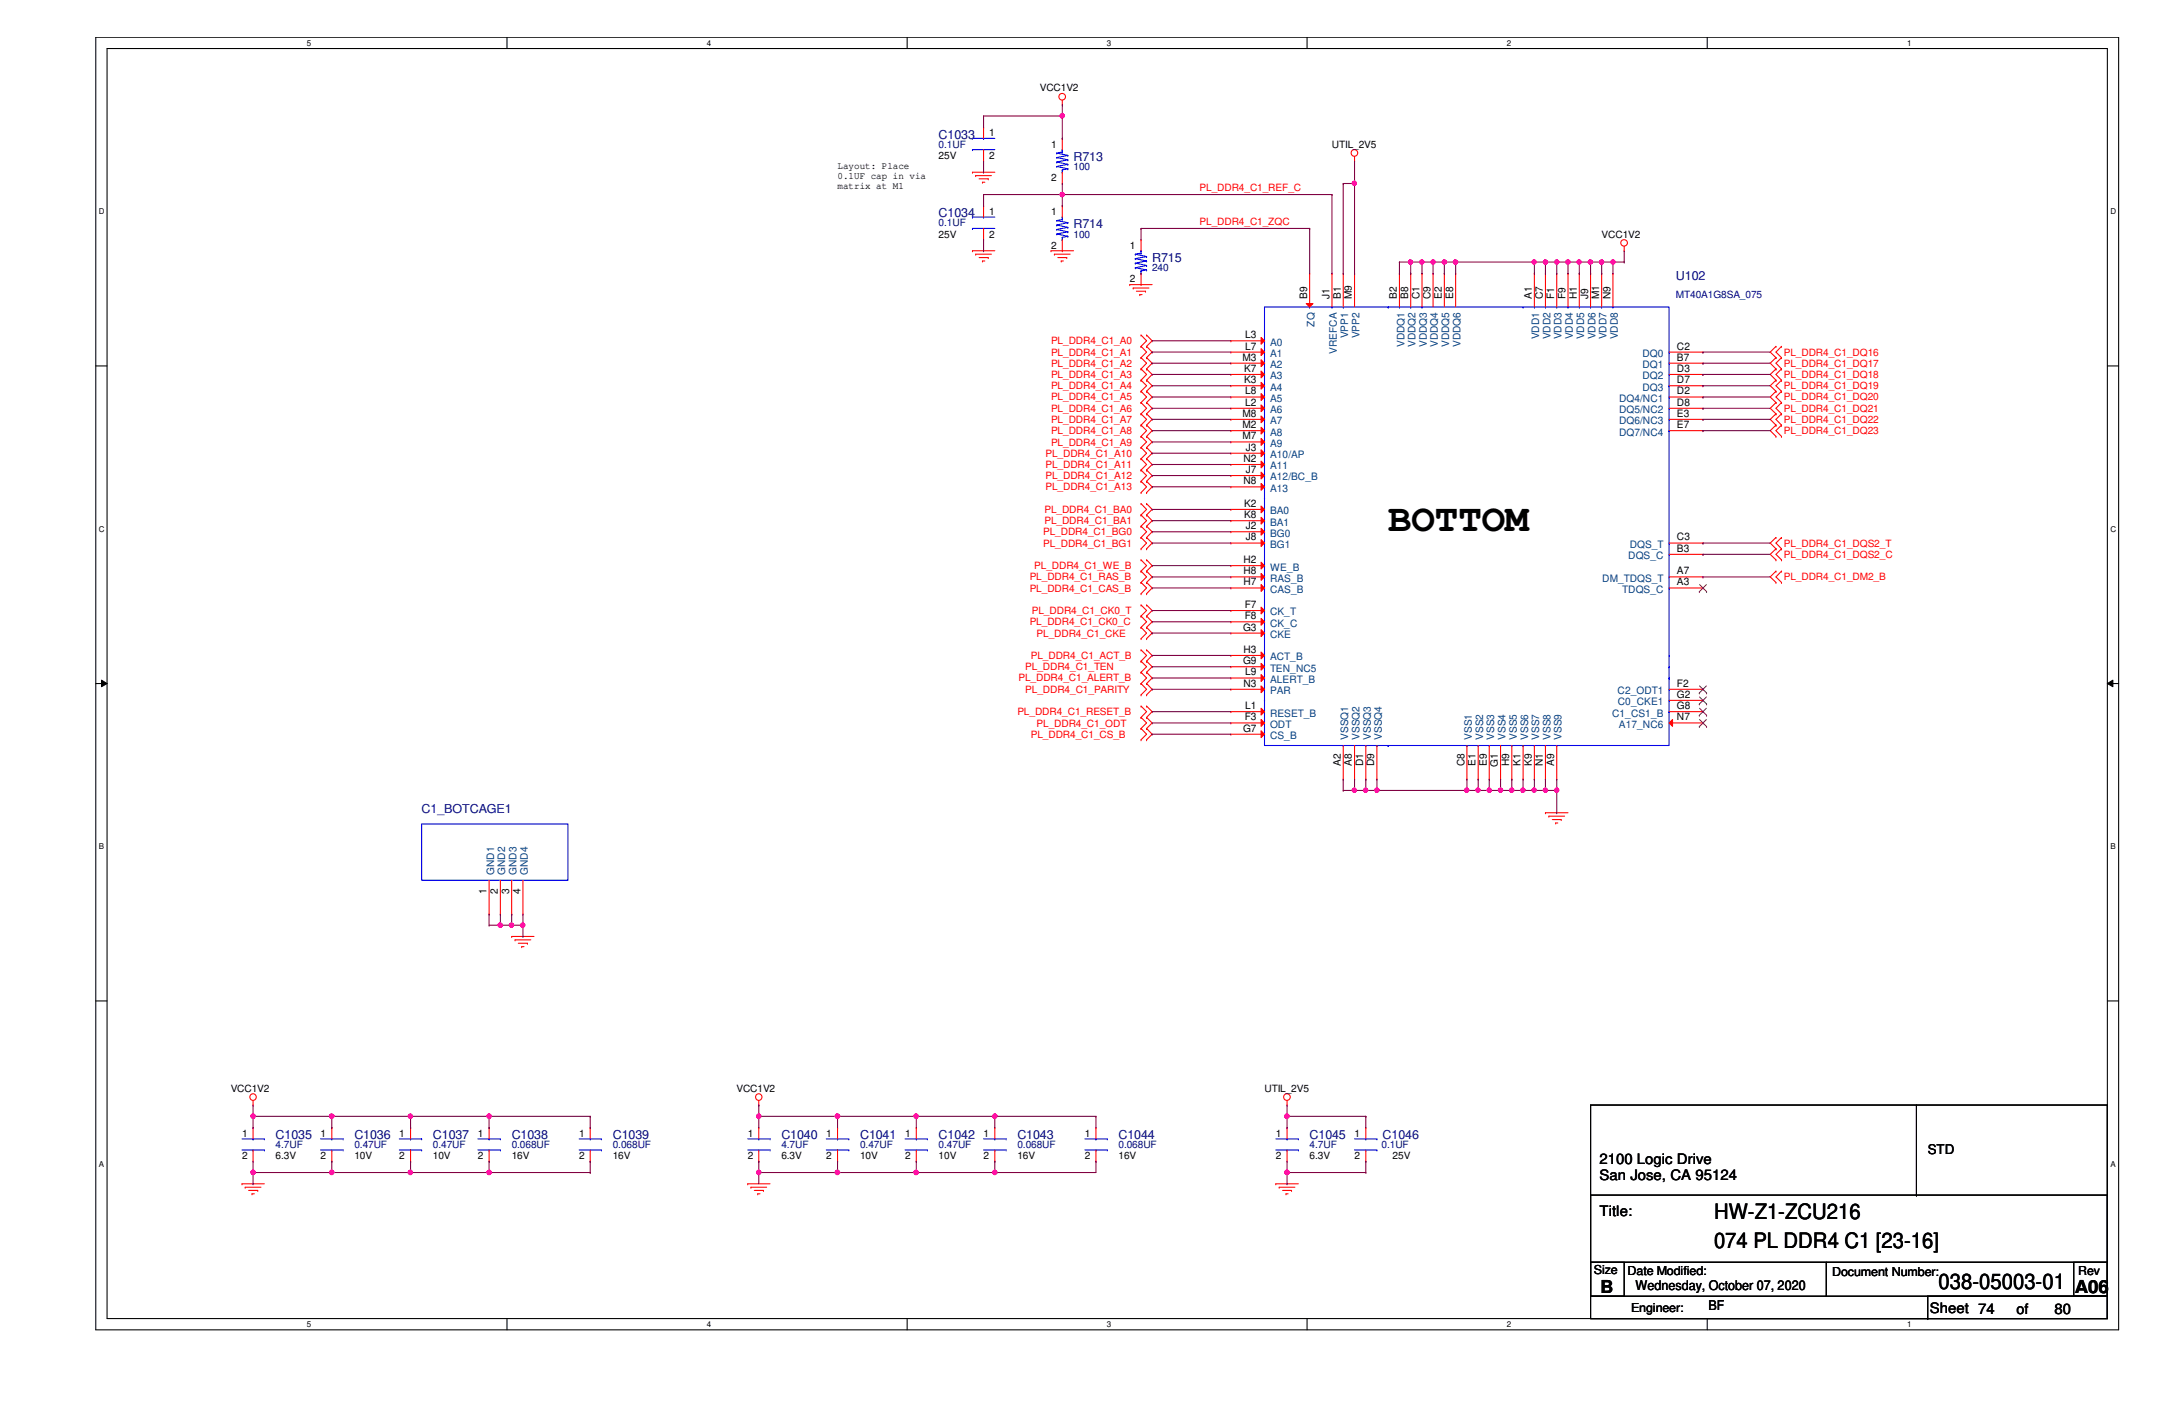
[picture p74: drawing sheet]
<svg xmlns="http://www.w3.org/2000/svg" width="432mm" height="279mm" viewBox="0 0 432 279" stroke-linecap="round" stroke-linejoin="round" font-family="sans-serif">
<defs><g id="words">
<text font-size="7.8" x="276.1" y="105.5">BOTTOM</text>
<g font-size="4.2">
<text x="340.9" y="242.4">HW-Z1-ZCU216</text>
<text x="340.9" y="248.2">074 PL DDR4 C1 [23-16]</text>
<text x="385.6" y="256.4">038-05003-01</text>
</g>
<g font-size="3.6">
<text x="318.3" y="257">B</text>
<text x="412.7" y="257">A06</text>
</g>
<g font-size="2.9">
<text x="318.1" y="231.5">2100 Logic Drive</text>
<text x="318.1" y="234.7">San Jose, CA 95124</text>
<text x="318.1" y="241.8">Title:</text>
<text x="383.8" y="261">Sheet 74</text>
<text x="401.1" y="261.2">of</text>
<text x="408.6" y="261.2">80</text>
</g>
<g font-size="2.7">
<text x="383.4" y="229.5">STD</text>
<text x="325.3" y="256.6">Wednesday, October 07, 2020</text>
<text x="339.8" y="260.6">BF</text>
</g>
<g font-size="2.5" fill="#000080">
<text x="186.7" y="27.6">C1033</text>
<text x="213.5" y="32">R713</text>
<text x="186.7" y="43.2">C1034</text>
<text x="213.5" y="45.4">R714</text>
<text x="229.2" y="52.1">R715</text>
<text x="333.3" y="55.7">U102</text>
<text x="83.9" y="161.7">C1_BOTCAGE1</text>
<text x="54.8" y="226.5">C1035</text>
<text x="70.5" y="226.5">C1036</text>
<text x="86.1" y="226.5">C1037</text>
<text x="101.8" y="226.5">C1038</text>
<text x="121.9" y="226.5">C1039</text>
<text x="155.4" y="226.5">C1040</text>
<text x="171.1" y="226.5">C1041</text>
<text x="186.7" y="226.5">C1042</text>
<text x="202.4" y="226.5">C1043</text>
<text x="222.5" y="226.5">C1044</text>
<text x="260.5" y="226.5">C1045</text>
<text x="275" y="226.5">C1046</text>
</g>
<g font-size="2.5">
<text x="317" y="253.3">Size</text>
<text x="323.7" y="253.5">Date Modified:</text>
<text x="364.4" y="253.7">Document Number:</text>
<text x="413.3" y="253.5">Rev</text>
<text x="324.4" y="260.9">Engineer:</text>
</g>
<g font-size="2">
<text x="206.8" y="18.2">VCC1V2</text>
<text x="196.8" y="27.1">1</text>
<text x="209" y="29.3">1</text>
<text x="264.9" y="29.3">UTIL_2V5</text>
<text x="166.6" y="33.6">Layout: Place</text>
<text x="166.6" y="35.6">0.1UF cap in via</text>
<text x="186.7" y="31.6">25V</text>
<text x="196.8" y="31.6">2</text>
<text x="166.6" y="37.5">matrix at M1</text>
<text x="209" y="36.1">2</text>
<text x="186.7" y="47.2">25V</text>
<text x="196.8" y="42.8">1</text>
<text x="196.8" y="47.2">2</text>
<text x="209" y="42.8">1</text>
<text x="318.6" y="47.2">VCC1V2</text>
<text x="209" y="49.5">2</text>
<text x="224.7" y="49.5">1</text>
<text x="224.7" y="56.2">2</text>
<text x="260" y="59.5" transform="rotate(-90 260 59.5)">B9</text>
<text x="264.4" y="59.5" transform="rotate(-90 264.4 59.5)">J1</text>
<text x="266.7" y="59.5" transform="rotate(-90 266.7 59.5)">B1</text>
<text x="268.9" y="59.5" transform="rotate(-90 268.9 59.5)">M9</text>
<text x="277.8" y="59.5" transform="rotate(-90 277.8 59.5)">B2</text>
<text x="280.1" y="59.5" transform="rotate(-90 280.1 59.5)">B8</text>
<text x="282.3" y="59.5" transform="rotate(-90 282.3 59.5)">C1</text>
<text x="284.5" y="59.5" transform="rotate(-90 284.5 59.5)">C9</text>
<text x="286.8" y="59.5" transform="rotate(-90 286.8 59.5)">E2</text>
<text x="289" y="59.5" transform="rotate(-90 289 59.5)">E8</text>
<text x="304.7" y="59.5" transform="rotate(-90 304.7 59.5)">A1</text>
<text x="306.9" y="59.5" transform="rotate(-90 306.9 59.5)">C7</text>
<text x="309.1" y="59.5" transform="rotate(-90 309.1 59.5)">F1</text>
<text x="311.4" y="59.5" transform="rotate(-90 311.4 59.5)">F9</text>
<text x="313.6" y="59.5" transform="rotate(-90 313.6 59.5)">H1</text>
<text x="315.8" y="59.5" transform="rotate(-90 315.8 59.5)">J9</text>
<text x="318.1" y="59.5" transform="rotate(-90 318.1 59.5)">M1</text>
<text x="320.3" y="59.5" transform="rotate(-90 320.3 59.5)">N9</text>
<text x="247.1" y="71.7">M3</text>
<text x="247.6" y="69.5">L7</text>
<text x="247.6" y="67.3">L3</text>
<text x="333.5" y="71.7">B7</text>
<text x="333.5" y="69.5">C2</text>
<text x="247.4" y="76.2">K3</text>
<text x="247.4" y="74">K7</text>
<text x="333.5" y="76.2">D7</text>
<text x="333.5" y="74">D3</text>
<text x="247.1" y="82.9">M8</text>
<text x="247.6" y="80.7">L2</text>
<text x="247.6" y="78.4">L8</text>
<text x="333.5" y="82.9">E3</text>
<text x="333.5" y="80.7">D8</text>
<text x="333.5" y="78.4">D2</text>
<text x="247.1" y="87.4">M7</text>
<text x="247.1" y="85.1">M2</text>
<text x="247.8" y="89.6">J3</text>
<text x="333.5" y="85.1">E7</text>
<text x="247.3" y="91.9">N2</text>
<text x="247.8" y="94.1">J7</text>
<text x="247.3" y="96.3">N8</text>
<text x="247.4" y="100.8">K2</text>
<text x="247.4" y="103">K8</text>
<text x="247.8" y="105.2">J2</text>
<text x="247.8" y="107.5">J8</text>
<text x="333.5" y="107.5">C3</text>
<text x="247.3" y="112">H2</text>
<text x="333.5" y="109.7">B3</text>
<text x="247.3" y="114.2">H8</text>
<text x="247.3" y="116.4">H7</text>
<text x="333.5" y="116.4">A3</text>
<text x="333.5" y="114.2">A7</text>
<text x="247.2" y="125.4">G3</text>
<text x="247.6" y="123.1">F8</text>
<text x="247.6" y="120.9">F7</text>
<text x="247.3" y="129.8">H3</text>
<text x="247.2" y="132.1">G9</text>
<text x="247.3" y="136.6">N3</text>
<text x="247.6" y="134.3">L9</text>
<text x="333.5" y="136.6">F2</text>
<text x="247.6" y="143.3">F3</text>
<text x="247.6" y="141">L1</text>
<text x="333.5" y="143.3">N7</text>
<text x="333.5" y="138.8">G2</text>
<text x="333.5" y="141">G8</text>
<text x="247.2" y="145.5">G7</text>
<text x="266.7" y="152.3" transform="rotate(-90 266.7 152.3)">A2</text>
<text x="268.9" y="152.3" transform="rotate(-90 268.9 152.3)">A8</text>
<text x="271.1" y="152.4" transform="rotate(-90 271.1 152.4)">D1</text>
<text x="273.3" y="152.4" transform="rotate(-90 273.3 152.4)">D9</text>
<text x="291.3" y="152.4" transform="rotate(-90 291.3 152.4)">C8</text>
<text x="293.5" y="152.3" transform="rotate(-90 293.5 152.3)">E1</text>
<text x="295.7" y="152.3" transform="rotate(-90 295.7 152.3)">E9</text>
<text x="297.9" y="152.5" transform="rotate(-90 297.9 152.5)">G1</text>
<text x="300.2" y="152.4" transform="rotate(-90 300.2 152.4)">H9</text>
<text x="302.4" y="152.3" transform="rotate(-90 302.4 152.3)">K1</text>
<text x="304.7" y="152.3" transform="rotate(-90 304.7 152.3)">K9</text>
<text x="306.9" y="152.4" transform="rotate(-90 306.9 152.4)">N1</text>
<text x="309.1" y="152.3" transform="rotate(-90 309.1 152.3)">A9</text>
<text x="96.8" y="177.7" transform="rotate(-90 96.8 177.7)">1</text>
<text x="99" y="177.7" transform="rotate(-90 99 177.7)">2</text>
<text x="101.3" y="177.7" transform="rotate(-90 101.3 177.7)">3</text>
<text x="103.5" y="177.7" transform="rotate(-90 103.5 177.7)">4</text>
<text x="45.9" y="217.1">VCC1V2</text>
<text x="146.5" y="217.1">VCC1V2</text>
<text x="251.5" y="217.1">UTIL_2V5</text>
<text x="48.1" y="226.1">1</text>
<text x="63.8" y="226.1">1</text>
<text x="79.4" y="226.1">1</text>
<text x="95" y="226.1">1</text>
<text x="115.2" y="226.1">1</text>
<text x="148.7" y="226.1">1</text>
<text x="164.3" y="226.1">1</text>
<text x="180" y="226.1">1</text>
<text x="195.6" y="226.1">1</text>
<text x="215.8" y="226.1">1</text>
<text x="253.7" y="226.1">1</text>
<text x="269.4" y="226.1">1</text>
<text x="48.1" y="230.5">2</text>
<text x="54.8" y="230.5">6.3V</text>
<text x="63.8" y="230.5">2</text>
<text x="70.5" y="230.5">10V</text>
<text x="79.4" y="230.5">2</text>
<text x="86.1" y="230.5">10V</text>
<text x="95" y="230.5">2</text>
<text x="101.8" y="230.5">16V</text>
<text x="115.2" y="230.5">2</text>
<text x="121.9" y="230.5">16V</text>
<text x="148.7" y="230.5">2</text>
<text x="155.4" y="230.5">6.3V</text>
<text x="164.3" y="230.5">2</text>
<text x="171.1" y="230.5">10V</text>
<text x="180" y="230.5">2</text>
<text x="186.7" y="230.5">10V</text>
<text x="195.6" y="230.5">2</text>
<text x="202.4" y="230.5">16V</text>
<text x="215.8" y="230.5">2</text>
<text x="222.5" y="230.5">16V</text>
<text x="253.7" y="230.5">2</text>
<text x="260.5" y="230.5">6.3V</text>
<text x="269.4" y="230.5">2</text>
<text x="277" y="230.5">25V</text>
</g>
<g font-size="2" fill="#000080">
<text x="186.7" y="29.3">0.1UF</text>
<text x="213.5" y="33.8">100</text>
<text x="186.7" y="45">0.1UF</text>
<text x="213.5" y="47.2">100</text>
<text x="229.2" y="53.9">240</text>
<text x="333.3" y="59.3">MT40A1G8SA_075</text>
<text x="54.8" y="228.3">4.7UF</text>
<text x="70.5" y="228.3">0.47UF</text>
<text x="86.1" y="228.3">0.47UF</text>
<text x="101.8" y="228.3">0.068UF</text>
<text x="121.9" y="228.3">0.068UF</text>
<text x="155.4" y="228.3">4.7UF</text>
<text x="171.1" y="228.3">0.47UF</text>
<text x="186.7" y="228.3">0.47UF</text>
<text x="202.4" y="228.3">0.068UF</text>
<text x="222.5" y="228.3">0.068UF</text>
<text x="260.5" y="228.3">4.7UF</text>
<text x="274.8" y="228.3">0.1UF</text>
</g>
<g font-size="2" fill="#f00">
<text x="238.6" y="38">PL_DDR4_C1_REF_C</text>
<text x="238.6" y="44.7">PL_DDR4_C1_ZQC</text>
<text x="209" y="68.5">PL_DDR4_C1_A0</text>
<text x="209" y="70.7">PL_DDR4_C1_A1</text>
<text x="354.8" y="70.7">PL_DDR4_C1_DQ16</text>
<text x="209" y="72.9">PL_DDR4_C1_A2</text>
<text x="209" y="75.2">PL_DDR4_C1_A3</text>
<text x="209" y="77.4">PL_DDR4_C1_A4</text>
<text x="354.8" y="72.9">PL_DDR4_C1_DQ17</text>
<text x="354.8" y="75.2">PL_DDR4_C1_DQ18</text>
<text x="354.8" y="77.4">PL_DDR4_C1_DQ19</text>
<text x="209" y="79.6">PL_DDR4_C1_A5</text>
<text x="209" y="81.9">PL_DDR4_C1_A6</text>
<text x="354.8" y="79.6">PL_DDR4_C1_DQ20</text>
<text x="354.8" y="81.9">PL_DDR4_C1_DQ21</text>
<text x="209" y="84.1">PL_DDR4_C1_A7</text>
<text x="209" y="86.4">PL_DDR4_C1_A8</text>
<text x="209" y="88.6">PL_DDR4_C1_A9</text>
<text x="354.8" y="84.1">PL_DDR4_C1_DQ22</text>
<text x="354.8" y="86.4">PL_DDR4_C1_DQ23</text>
<text x="207.9" y="90.8">PL_DDR4_C1_A10</text>
<text x="207.9" y="93">PL_DDR4_C1_A11</text>
<text x="207.9" y="95.3">PL_DDR4_C1_A12</text>
<text x="207.7" y="102">PL_DDR4_C1_BA0</text>
<text x="207.9" y="97.5">PL_DDR4_C1_A13</text>
<text x="207.5" y="106.5">PL_DDR4_C1_BG0</text>
<text x="207.7" y="104.2">PL_DDR4_C1_BA1</text>
<text x="205.7" y="113.2">PL_DDR4_C1_WE_B</text>
<text x="207.5" y="108.7">PL_DDR4_C1_BG1</text>
<text x="354.8" y="108.7">PL_DDR4_C1_DQS2_T</text>
<text x="354.8" y="111">PL_DDR4_C1_DQS2_C</text>
<text x="204.8" y="115.4">PL_DDR4_C1_RAS_B</text>
<text x="204.8" y="117.6">PL_DDR4_C1_CAS_B</text>
<text x="354.8" y="115.4">PL_DDR4_C1_DM2_B</text>
<text x="204.8" y="124.3">PL_DDR4_C1_CK0_C</text>
<text x="205.2" y="122.1">PL_DDR4_C1_CK0_T</text>
<text x="205" y="131.1">PL_DDR4_C1_ACT_B</text>
<text x="206.2" y="126.6">PL_DDR4_C1_CKE</text>
<text x="202.6" y="135.5">PL_DDR4_C1_ALERT_B</text>
<text x="203.9" y="133.3">PL_DDR4_C1_TEN</text>
<text x="203.9" y="137.8">PL_DDR4_C1_PARITY</text>
<text x="202.4" y="142.2">PL_DDR4_C1_RESET_B</text>
<text x="205" y="146.7">PL_DDR4_C1_CS_B</text>
<text x="206.2" y="144.5">PL_DDR4_C1_ODT</text>
</g>
<g font-size="2" fill="#004080">
<text x="261.5" y="64.9" transform="rotate(-90 261.5 64.9)">ZQ</text>
<text x="252.6" y="71">A1</text>
<text x="252.6" y="68.7">A0</text>
<text x="265.9" y="70.3" transform="rotate(-90 265.9 70.3)">VREFCA</text>
<text x="268.1" y="67.3" transform="rotate(-90 268.1 67.3)">VPP1</text>
<text x="270.4" y="67.3" transform="rotate(-90 270.4 67.3)">VPP2</text>
<text x="279.3" y="69" transform="rotate(-90 279.3 69)">VDDQ1</text>
<text x="281.6" y="69" transform="rotate(-90 281.6 69)">VDDQ2</text>
<text x="283.8" y="69" transform="rotate(-90 283.8 69)">VDDQ3</text>
<text x="286" y="69" transform="rotate(-90 286 69)">VDDQ4</text>
<text x="288.2" y="69" transform="rotate(-90 288.2 69)">VDDQ5</text>
<text x="290.5" y="69" transform="rotate(-90 290.5 69)">VDDQ6</text>
<text x="306.2" y="67.5" transform="rotate(-90 306.2 67.5)">VDD1</text>
<text x="308.4" y="67.5" transform="rotate(-90 308.4 67.5)">VDD2</text>
<text x="310.6" y="67.5" transform="rotate(-90 310.6 67.5)">VDD3</text>
<text x="312.8" y="67.5" transform="rotate(-90 312.8 67.5)">VDD4</text>
<text x="315.1" y="67.5" transform="rotate(-90 315.1 67.5)">VDD5</text>
<text x="317.3" y="67.5" transform="rotate(-90 317.3 67.5)">VDD6</text>
<text x="319.5" y="67.5" transform="rotate(-90 319.5 67.5)">VDD7</text>
<text x="321.8" y="67.5" transform="rotate(-90 321.8 67.5)">VDD8</text>
<text x="326.7" y="71">DQ0</text>
<text x="252.6" y="77.7">A4</text>
<text x="252.6" y="75.4">A3</text>
<text x="252.6" y="73.2">A2</text>
<text x="326.7" y="77.7">DQ3</text>
<text x="326.7" y="75.4">DQ2</text>
<text x="326.7" y="73.2">DQ1</text>
<text x="252.6" y="82.2">A6</text>
<text x="252.6" y="79.9">A5</text>
<text x="322" y="82.2">DQ5/NC2</text>
<text x="322" y="79.9">DQ4/NC1</text>
<text x="252.6" y="88.9">A9</text>
<text x="252.6" y="86.6">A8</text>
<text x="252.6" y="84.4">A7</text>
<text x="322" y="86.6">DQ7/NC4</text>
<text x="322" y="84.4">DQ6/NC3</text>
<text x="252.6" y="95.5">A12/BC_B</text>
<text x="252.6" y="93.3">A11</text>
<text x="252.6" y="91.1">A10/AP</text>
<text x="252.6" y="97.8">A13</text>
<text x="252.6" y="106.7">BG0</text>
<text x="252.6" y="104.5">BA1</text>
<text x="252.6" y="102.3">BA0</text>
<text x="252.6" y="113.5">WE_B</text>
<text x="252.6" y="109">BG1</text>
<text x="323.8" y="111.2">DQS_C</text>
<text x="324.1" y="109">DQS_T</text>
<text x="252.6" y="115.7">RAS_B</text>
<text x="252.6" y="117.9">CAS_B</text>
<text x="318.7" y="115.7">DM_TDQS_T</text>
<text x="322.7" y="117.9">TDQS_C</text>
<text x="252.6" y="124.6">CK_C</text>
<text x="252.6" y="122.4">CK_T</text>
<text x="252.6" y="126.9">CKE</text>
<text x="252.6" y="131.3">ACT_B</text>
<text x="252.6" y="135.8">ALERT_B</text>
<text x="252.6" y="133.6">TEN_NC5</text>
<text x="252.6" y="142.5">RESET_B</text>
<text x="252.6" y="138">PAR</text>
<text x="320.6" y="142.5">C1_CS1_B</text>
<text x="321.7" y="138">C2_ODT1</text>
<text x="321.8" y="140.2">C0_CKE1</text>
<text x="252.6" y="144.7">ODT</text>
<text x="252.6" y="147">CS_B</text>
<text x="268.1" y="147.2" transform="rotate(-90 268.1 147.2)">VSSQ1</text>
<text x="270.4" y="147.2" transform="rotate(-90 270.4 147.2)">VSSQ2</text>
<text x="272.6" y="147.2" transform="rotate(-90 272.6 147.2)">VSSQ3</text>
<text x="274.8" y="147.2" transform="rotate(-90 274.8 147.2)">VSSQ4</text>
<text x="292.7" y="147.2" transform="rotate(-90 292.7 147.2)">VSS1</text>
<text x="295" y="147.2" transform="rotate(-90 295 147.2)">VSS2</text>
<text x="297.2" y="147.2" transform="rotate(-90 297.2 147.2)">VSS3</text>
<text x="299.4" y="147.2" transform="rotate(-90 299.4 147.2)">VSS4</text>
<text x="301.7" y="147.2" transform="rotate(-90 301.7 147.2)">VSS5</text>
<text x="303.9" y="147.2" transform="rotate(-90 303.9 147.2)">VSS6</text>
<text x="306.2" y="147.2" transform="rotate(-90 306.2 147.2)">VSS7</text>
<text x="308.4" y="147.2" transform="rotate(-90 308.4 147.2)">VSS8</text>
<text x="310.6" y="147.2" transform="rotate(-90 310.6 147.2)">VSS9</text>
<text x="322" y="144.7">A17_NC6</text>
<text x="98.3" y="173.9" transform="rotate(-90 98.3 173.9)">GND1</text>
<text x="100.5" y="173.9" transform="rotate(-90 100.5 173.9)">GND2</text>
<text x="102.7" y="173.9" transform="rotate(-90 102.7 173.9)">GND3</text>
<text x="105" y="173.9" transform="rotate(-90 105 173.9)">GND4</text>
</g>
<g font-size="1.6">
<text x="61" y="9.1">5</text>
<text x="140.6" y="9.1">4</text>
<text x="220.2" y="9.1">3</text>
<text x="299.7" y="9.1">2</text>
<text x="379.3" y="9.1">1</text>
<text x="19.6" y="42.6">D</text>
<text x="419.7" y="42.6">D</text>
<text x="19.6" y="105.7">C</text>
<text x="419.7" y="105.7">C</text>
<text x="19.6" y="168.9">B</text>
<text x="419.7" y="168.9">B</text>
<text x="19.6" y="232">A</text>
<text x="419.7" y="232">A</text>
<text x="61" y="263.9">5</text>
<text x="140.6" y="263.9">4</text>
<text x="220.2" y="263.9">3</text>
<text x="299.7" y="263.9">2</text>
<text x="379.3" y="263.9">1</text>
</g>
</g></defs>
<path d="M19.1 7.4h402.3v257.1h-402.3zM21.3 9.7h397.8v252.5h-397.8z" fill="none" stroke="#000" stroke-width=".21"/>
<g fill="#fff">
<path d="M61 7.7h.9v1.7h-.9z"/>
<path d="M61 262.5h.9v1.7h-.9z"/>
</g>
<path d="M100.8 7.4v2.3M100.8 262.2v2.3" fill="none" stroke="#000" stroke-width=".21"/>
<g fill="#fff">
<path d="M140.6 7.7h.9v1.7h-.9z"/>
<path d="M140.6 262.5h.9v1.7h-.9z"/>
</g>
<path d="M180.4 7.4v2.3M180.4 262.2v2.3" fill="none" stroke="#000" stroke-width=".21"/>
<g fill="#fff">
<path d="M220.2 7.7h.9v1.7h-.9z"/>
<path d="M220.2 262.5h.9v1.7h-.9z"/>
</g>
<path d="M260 7.4v2.3M260 262.2v2.3" fill="none" stroke="#000" stroke-width=".21"/>
<g fill="#fff">
<path d="M299.7 7.7h.9v1.7h-.9z"/>
<path d="M299.7 262.5h.9v1.7h-.9z"/>
</g>
<path d="M339.6 7.4v2.3M339.6 262.2v2.3" fill="none" stroke="#000" stroke-width=".21"/>
<g fill="#fff">
<path d="M379.3 7.7h.9v1.7h-.9z"/>
<path d="M379.3 262.5h.9v1.7h-.9z"/>
<path d="M19.6 41.2h1.2v1.8h-1.2z"/>
<path d="M419.7 41.2h1.2v1.8h-1.2z"/>
<path d="M19.6 104.3h1.2v1.8h-1.2z"/>
<path d="M419.7 104.3h1.2v1.8h-1.2z"/>
</g>
<path d="M19.1 72.8h2.2M419.1 72.8h2.3" fill="none" stroke="#000" stroke-width=".21"/>
<g fill="#fff">
<path d="M19.6 167.5h1.1v1.7h-1.1z"/>
<path d="M419.7 167.5h1.1v1.7h-1.1z"/>
</g>
<path d="M19.1 135.9h2.2M419.1 135.9h2.3" fill="none" stroke="#000" stroke-width=".21"/>
<path d="M20.2 135.3l1.1 .6-1.1 .7zM419.1 135.9l1.1-.6v1.3z" fill="#000"/>
<path d="M20.2 135.3l1.1 .6-1.1 .7zM419.1 135.9l1.1-.6v1.3z" fill="none" stroke="#000" stroke-width=".2"/>
<g fill="#fff">
<path d="M19.6 230.6h1.1v1.8h-1.1z"/>
<path d="M419.7 230.6h1.1v1.8h-1.1z"/>
</g>
<g fill="none" stroke="#000" stroke-width=".21">
<path d="M19.1 199.1h2.2M419.1 199.1h2.3M316.4 219.8h102.7v42.4h-102.7zM381.2 219.8v17.9M316.4 237.7h102.7v13.3h-102.7zM381.2 237.7h.1M316.4 251h46.9v6.8h-46.9zM316.4 251h6.6v6.8h-6.6zM363.3 251h55.8v6.8h-55.8zM383.4 257.8h35.7v4.4h-35.7zM412.5 251h6.6v6.8h-6.6zM316.4 262.2h67"/>
<path d="M383.4 262.2h.1"/>
</g>
<g fill="none" stroke="#f00" stroke-width=".21">
<path d="M211.3 19.9v.9M193.4 34.2h.1M193.4 34.2h4.5M194.1 34.9h.1M194.1 34.9h3.1M194.7 35.6h1.9M195.4 36.2h.1M195.4 36.2h.5M195.6 25.3h.1M195.6 32h.1M195.6 25.3v2.2M195.6 29.8v2.2"/>
<path d="M196.6 35.6h.1M211.3 20.8h.1M211.3 27.5h.1M211.3 36.5h.1M211.3 27.5v2.3M211.3 34.2v2.3M269.4 32h.1M269.4 31.1v.9M193.4 49.9h.1M193.4 49.9h4.5M194.1 50.5h.1M194.1 50.5h3.1"/>
<path d="M194.7 51.2h1.9M195.4 51.9h.1M195.4 51.9h.5M195.6 40.9h.1M195.6 47.7h.1M195.6 40.9v2.3M195.6 45.4v2.3M196.6 51.2h.1M209 49.9h.1M209 49.9h4.5M209.7 50.5h.1M209.7 50.5h3.2"/>
<path d="M210.4 51.2h1.8M211.1 51.9h.1M211.1 51.9h.4M212.2 51.2h.1M224.7 56.6h.1M224.7 56.6h4.5M225.4 57.3h.1M225.4 57.3h3.1M226 57.9h1.8M226.7 58.6h.1M226.7 58.6h.5M226.9 47.7h.1"/>
<path d="M226.9 56.6h.1M226.9 47.7v2.2M226.9 54.4v2.2M227.8 57.9h.1M323 49.9h.1M323 49v.9M226.9 68.9h.1M226.9 66.6h.1M226.9 71.1h.1M226.9 73.4h.1M226.9 75.6h.1M226.9 77.8h.1"/>
<path d="M226.9 66.6l1.1 1.2-1.1 1.1M226.9 68.9l1.1 1.1-1.1 1.1M226.9 71.1l1.1 1.1-1.1 1.2M226.9 73.4l1.1 1.1-1.1 1.1M226.9 75.6l1.1 1.1-1.1 1.1M226.9 77.8l1.1 1.2-1.1 1.1M228 66.6h.1M228 68.9h.1M228 71.1h.1M228 73.4h.1M228 75.6h.1M228 77.8h.1"/>
<path d="M228 66.6l1.2 1.2-1.2 1.1M228 68.9l1.2 1.1-1.2 1.1M228 71.1l1.2 1.1-1.2 1.2M228 73.4l1.2 1.1-1.2 1.1M228 75.6l1.2 1.1-1.2 1.1M228 77.8l1.2 1.2-1.2 1.1M353.2 68.9h.1M353.2 71.1h.1M353.2 73.4h.1M353.2 75.6h.1M353.2 77.8h.1M353.2 68.9l-1.1 1.1 1.1 1.1"/>
<path d="M353.2 71.1l-1.1 1.1 1.1 1.2M353.2 73.4l-1.1 1.1 1.1 1.1M353.2 75.6l-1.1 1.1 1.1 1.1M353.2 77.8l-1.1 1.2 1.1 1.1M354.3 71.1h.1M354.3 68.9h.1M354.3 73.4h.1M354.3 75.6h.1M354.3 77.8h.1M354.3 68.9l-1.1 1.1 1.1 1.1M354.3 71.1l-1.1 1.1 1.1 1.2M354.3 73.4l-1.1 1.1 1.1 1.1"/>
<path d="M354.3 75.6l-1.1 1.1 1.1 1.1M354.3 77.8l-1.1 1.2 1.1 1.1M226.9 80.1h.1M226.9 82.3h.1M226.9 84.5h.1M226.9 86.8h.1M226.9 89h.1M226.9 91.2h.1M226.9 93.5h.1M226.9 95.7h.1M226.9 98h.1M226.9 80.1l1.1 1.1-1.1 1.1"/>
<path d="M226.9 82.3l1.1 1.1-1.1 1.1M226.9 84.5l1.1 1.1-1.1 1.2M226.9 86.8l1.1 1.1-1.1 1.1M226.9 89l1.1 1.1-1.1 1.1M226.9 91.2l1.1 1.2-1.1 1.1M226.9 93.5l1.1 1.1-1.1 1.1M226.9 95.7l1.1 1.1-1.1 1.2M228 80.1h.1M228 82.3h.1M228 84.5h.1M228 86.8h.1M228 89h.1"/>
<path d="M228 91.2h.1M228 93.5h.1M228 95.7h.1M228 98h.1M228 80.1l1.2 1.1-1.2 1.1M228 82.3l1.2 1.1-1.2 1.1M228 84.5l1.2 1.1-1.2 1.2M228 86.8l1.2 1.1-1.2 1.1M228 89l1.2 1.1-1.2 1.1M228 91.2l1.2 1.2-1.2 1.1M228 93.5l1.2 1.1-1.2 1.1M228 95.7l1.2 1.1-1.2 1.2"/>
<path d="M353.2 80.1h.1M353.2 82.3h.1M353.2 84.5h.1M353.2 86.8h.1M353.2 80.1l-1.1 1.1 1.1 1.1M353.2 82.3l-1.1 1.1 1.1 1.1M353.2 84.5l-1.1 1.1 1.1 1.2M354.3 80.1h.1M354.3 82.3h.1M354.3 84.5h.1M354.3 86.8h.1M354.3 80.1l-1.1 1.1 1.1 1.1"/>
<path d="M354.3 82.3l-1.1 1.1 1.1 1.1M354.3 84.5l-1.1 1.1 1.1 1.2M226.9 102.4h.1M226.9 100.2h.1M226.9 104.6h.1M226.9 106.9h.1M226.9 113.6h.1M226.9 111.3h.1M226.9 115.8h.1M226.9 118.1h.1M226.9 109.1h.1M226.9 100.2l1.1 1.1-1.1 1.1"/>
<path d="M226.9 102.4l1.1 1.1-1.1 1.1M226.9 104.6l1.1 1.1-1.1 1.2M226.9 111.3l1.1 1.2-1.1 1.1M226.9 113.6l1.1 1.1-1.1 1.1M226.9 115.8l1.1 1.1-1.1 1.2M226.9 106.9l1.1 1.1-1.1 1.1M228 100.2h.1M228 102.4h.1M228 104.6h.1M228 106.9h.1M228 111.3h.1M228 113.6h.1"/>
<path d="M228 115.8h.1M228 118.1h.1M228 109.1h.1M228 100.2l1.2 1.1-1.2 1.1M228 102.4l1.2 1.1-1.2 1.1M228 104.6l1.2 1.1-1.2 1.2M228 111.3l1.2 1.2-1.2 1.1M228 113.6l1.2 1.1-1.2 1.1M228 115.8l1.2 1.1-1.2 1.2M228 106.9l1.2 1.1-1.2 1.1M353.2 106.9h.1M353.2 109.1h.1"/>
<path d="M353.2 111.3h.1M353.2 113.6h.1M353.2 115.8h.1M353.2 106.9l-1.1 1.1 1.1 1.1M353.2 109.1l-1.1 1.1 1.1 1.1M353.2 113.6l-1.1 1.1 1.1 1.1M354.3 109.1h.1M354.3 106.9h.1M354.3 111.3h.1M354.3 115.8h.1M354.3 113.6h.1M354.3 106.9l-1.1 1.1 1.1 1.1"/>
<path d="M354.3 109.1l-1.1 1.1 1.1 1.1M354.3 113.6l-1.1 1.1 1.1 1.1M226.9 122.5h.1M226.9 120.3h.1M226.9 124.8h.1M226.9 127h.1M226.9 131.5h.1M226.9 129.2h.1M226.9 133.7h.1M226.9 135.9h.1M226.9 138.2h.1M226.9 120.3l1.1 1.1-1.1 1.1"/>
<path d="M226.9 122.5l1.1 1.2-1.1 1.1M226.9 124.8l1.1 1.1-1.1 1.1M226.9 129.2l1.1 1.1-1.1 1.2M226.9 131.5l1.1 1.1-1.1 1.1M226.9 133.7l1.1 1.1-1.1 1.1M226.9 135.9l1.1 1.2-1.1 1.1M228 120.3h.1M228 122.5h.1M228 124.8h.1M228 127h.1M228 129.2h.1M228 131.5h.1"/>
<path d="M228 133.7h.1M228 135.9h.1M228 138.2h.1M228 120.3l1.2 1.1-1.2 1.1M228 122.5l1.2 1.2-1.2 1.1M228 124.8l1.2 1.1-1.2 1.1M228 129.2l1.2 1.1-1.2 1.2M228 131.5l1.2 1.1-1.2 1.1M228 133.7l1.2 1.1-1.2 1.1M228 135.9l1.2 1.2-1.2 1.1M226.9 142.7h.1M226.9 140.4h.1"/>
<path d="M226.9 144.9h.1M226.9 147.1h.1M226.9 140.4l1.1 1.1-1.1 1.2M226.9 142.7l1.1 1.1-1.1 1.1M226.9 144.9l1.1 1.1-1.1 1.1M228 140.4h.1M228 142.7h.1M228 144.9h.1M228 147.1h.1M228 140.4l1.2 1.1-1.2 1.2M228 142.7l1.2 1.1-1.2 1.1M228 144.9l1.2 1.1-1.2 1.1"/>
<path d="M97.3 175v6.8M99.5 175v6.8M101.8 175v6.8M104 175v6.8M307.4 161.6h.1M307.4 161.6h4.5M308.1 162.3h.1M308.1 162.3h3.1M308.7 163h1.8M309.4 163.7h.1M309.4 163.7h.4M310.5 163h.1"/>
<path d="M97.3 181.8h.1M99.5 181.8h.1M101.8 186.2h.1M101.8 181.8h.1M101.8 186.2h4.4M102.4 186.9h.1M102.4 186.9h3.2M103.1 187.6h1.8M103.8 188.3h.1M103.8 188.3h.4M104 181.8h.1M104.9 187.6h.1"/>
<path d="M50.3 219.8h.1M50.3 218.9v.9M150.9 219.8h.1M150.9 218.9v.9M256 219.8h.1M256 218.9v.9M48.1 235.4h.1M48.1 235.4h4.5M48.8 236.1h.1M48.8 236.1h3.1M49.4 236.7h1.9M50.1 237.4h.1"/>
<path d="M50.1 237.4h.5M50.3 224.2h.1M50.3 230.9h.1M50.3 224.2v2.3M50.3 228.7v2.2M51.3 236.7h.1M81.7 224.2h.1M81.7 230.9h.1M81.7 224.2v2.3M81.7 228.7v2.2M97.3 224.2h.1M97.3 230.9h.1"/>
<path d="M97.3 224.2v2.3M97.3 228.7v2.2M117.4 224.2h.1M117.4 230.9h.1M117.4 224.2v2.3M117.4 228.7v2.2M148.7 235.4h.1M148.7 235.4h4.5M149.4 236.1h.1M149.4 236.1h3.1M150 236.7h1.8M150.7 237.4h.1"/>
<path d="M150.7 237.4h.5M150.9 224.2h.1M150.9 230.9h.1M150.9 224.2v2.3M150.9 228.7v2.2M151.8 236.7h.1M166.6 224.2h.1M166.6 230.9h.1M166.6 224.2v2.3M166.6 228.7v2.2M182.2 224.2h.1M182.2 230.9h.1"/>
<path d="M182.2 224.2v2.3M182.2 228.7v2.2M218 224.2h.1M218 230.9h.1M218 224.2v2.3M218 228.7v2.2M253.7 235.4h.1M253.7 235.4h4.5M254.4 236.1h.1M254.4 236.1h3.2M255.1 236.7h1.8M255.8 237.4h.1"/>
<path d="M255.8 237.4h.4M256 224.2h.1M256 230.9h.1M256 224.2v2.3M256 228.7v2.2M256.9 236.7h.1M271.7 224.2h.1M271.7 230.9h.1M271.7 224.2v2.3M271.7 228.7v2.2"/>
<circle cx="211.3" cy="19.2" r=".66"/>
<circle cx="269.4" cy="30.4" r=".66"/>
<circle cx="323" cy="48.3" r=".66"/>
<circle cx="50.3" cy="218.2" r=".65"/>
<circle cx="150.9" cy="218.2" r=".65"/>
<circle cx="256" cy="218.2" r=".66"/>
</g>
<g fill="none" stroke="#00f" stroke-width=".21">
<path d="M193.4 29.8h.1M193.4 27.5h.1M193.4 29.8h4.5M193.4 27.5h4.5M195.6 29.8h.1M195.6 27.5h.1M210.2 33.1h.1M210.2 32.2h.1M210.2 31.3h.1M210.2 30.4h.1M210.2 30.4l2.2 .5M210.2 33.1l2.2 .5"/>
<path d="M210.2 32.2l2.2 .5M210.2 31.3l2.2 .5M211.3 29.8h.1M211.3 34.2h.1M211.3 33.8h.1M211.3 30.2h.1M211.3 29.8v.4M211.3 33.8v.4M211.3 30.2l-1.1 .2M212.4 30.9h.1M212.4 33.6h.1M212.4 32.7h.1"/>
<path d="M212.4 31.8h.1M212.4 33.6l-1.1 .2M212.4 32.7l-2.2 .4M212.4 31.8l-2.2 .4M212.4 30.9l-2.2 .4M193.4 45.4h.1M193.4 43.2h.1M193.4 45.4h4.5M193.4 43.2h4.5M195.6 45.4h.1M195.6 43.2h.1M225.8 53.3h.1"/>
<path d="M225.8 52.3h.1M225.8 51.4h.1M225.8 50.5h.1M225.8 50.5l2.2 .5M225.8 53.3l2.2 .4M225.8 52.3l2.2 .5M225.8 51.4l2.2 .5M226.9 49.9h.1M226.9 54.4h.1M226.9 53.9h.1M226.9 50.3h.1M226.9 49.9v.4"/>
<path d="M226.9 53.9v.5M226.9 50.3l-1.1 .2M228 51h.1M228 53.7h.1M228 52.8h.1M228 51.9h.1M228 53.7l-1.1 .2M228 52.8l-2.2 .5M228 51.9l-2.2 .4M228 51l-2.2 .4M251.5 61h80.5v87.3h-80.5zM251.5 79h.1"/>
<path d="M251.5 76.7h.1M251.5 74.5h.1M251.5 72.2h.1M251.5 70h.1M251.5 67.8h.1M260.5 61h.1M264.9 61h.1M267.2 61h.1M276.1 61h.1M278.3 61h.1M280.6 61h.1M282.8 61h.1"/>
<path d="M302.9 61h.1M305.2 61h.1M307.4 61h.1M309.6 61h.1M311.9 61h.1M314.1 61h.1M316.4 61h.1M318.6 61h.1M320.8 61h.1M332 79h.1M332 76.7h.1M332 74.5h.1"/>
<path d="M332 72.2h.1M332 70h.1M251.5 87.9h.1M251.5 85.6h.1M251.5 83.4h.1M251.5 81.2h.1M251.5 99.1h.1M251.5 96.8h.1M251.5 94.6h.1M251.5 92.4h.1M251.5 90.1h.1M332 85.6h.1"/>
<path d="M332 83.4h.1M332 81.2h.1M251.5 112.5h.1M251.5 114.7h.1M251.5 116.9h.1M251.5 108h.1M251.5 105.7h.1M251.5 103.5h.1M332 116.9h.1M332 110.2h.1M332 108h.1M332 114.7h.1"/>
<path d="M251.5 130.3h.1M251.5 134.8h.1M251.5 139.3h.1M251.5 123.7h.1M251.5 125.9h.1M251.5 121.4h.1M332 137.1h.1M332 134.8h.1M332 132.6h.1M332 130.3h.1M332 139.3h.1M267.2 148.3h.1"/>
<path d="M269.4 148.3h.1M271.7 148.3h.1M273.9 148.3h.1M276.1 148.3h.1M291.8 148.3h.1M294 148.3h.1M296.2 148.3h.1M298.5 148.3h.1M300.7 148.3h.1M302.9 148.3h.1M305.2 148.3h.1M307.4 148.3h.1"/>
<path d="M309.6 148.3h.1M332 141.5h.1M83.9 163.9h29v11.1h-29zM48.1 228.7h4.5M48.1 226.5h4.5M50.3 228.7h.1M50.3 226.5h.1M52.6 228.7h.1M52.6 226.5h.1M79.4 228.7h4.5M79.4 226.5h4.5M81.7 228.7h.1"/>
<path d="M81.7 226.5h.1M83.9 228.7h.1M83.9 226.5h.1M95 228.7h4.5M95 226.5h4.5M97.3 228.7h.1M97.3 226.5h.1M99.5 228.7h.1M99.5 226.5h.1M115.2 228.7h4.4M115.2 226.5h4.4M117.4 228.7h.1"/>
<path d="M117.4 226.5h.1M119.6 228.7h.1M119.6 226.5h.1M148.7 228.7h4.5M148.7 226.5h4.5M150.9 228.7h.1M150.9 226.5h.1M153.2 228.7h.1M153.2 226.5h.1M164.3 228.7h4.5M164.3 226.5h4.5M166.6 228.7h.1"/>
<path d="M166.6 226.5h.1M168.8 228.7h.1M168.8 226.5h.1M180 228.7h4.4M180 226.5h4.4M182.2 228.7h.1M182.2 226.5h.1M184.4 228.7h.1M184.4 226.5h.1M215.8 228.7h4.4M215.8 226.5h4.4M218 228.7h.1"/>
<path d="M218 226.5h.1M220.2 228.7h.1M220.2 226.5h.1M253.7 228.7h4.5M253.7 226.5h4.5M256 228.7h.1M256 226.5h.1M258.2 228.7h.1M258.2 226.5h.1M269.4 228.7h4.5M269.4 226.5h4.5M271.7 228.7h.1"/>
<path d="M271.7 226.5h.1M273.9 228.7h.1M273.9 226.5h.1"/>
</g>
<path d="M259.8 60.4h1.4l-.7 .6z" fill="#f00"/>
<path d="M260.5 54.4h.1M260.5 54.4v6.6M259.8 60.4h1.4l-.7 .6z" fill="none" stroke="#f00" stroke-width=".21"/>
<path d="M250.8 111.8l.7 .7-.7 .7z" fill="#f00"/>
<g fill="none" stroke="#f00" stroke-width=".21">
<path d="M264.9 54.4h.1M264.9 54.4v6.6M267.2 54.4h.1M267.2 54.4v6.6M278.3 54.4h.1M278.3 54.4v6.6M280.6 54.4h.1M280.6 54.4v6.6M282.8 54.4h.1M282.8 54.4v6.6M285 54.4h.1M285 54.4v6.6"/>
<path d="M305.2 54.4h.1M305.2 54.4v6.6M307.4 54.4h.1M307.4 54.4v6.6M309.6 54.4h.1M309.6 54.4v6.6M311.9 54.4h.1M311.9 54.4v6.6M314.1 54.4h.1M314.1 54.4v6.6M316.4 54.4h.1M316.4 54.4v6.6"/>
<path d="M318.6 54.4h.1M318.6 54.4v6.6M320.8 54.4h.1M320.8 54.4v6.6M244.8 112.5h.1M244.8 112.5h6.7M250.8 111.8l.7 .7-.7 .7zM267.2 154.9h.1M267.2 148.3v6.6M269.4 154.9h.1M269.4 148.3v6.6M271.7 154.9h.1"/>
<path d="M271.7 148.3v6.6M273.9 154.9h.1M273.9 148.3v6.6M291.8 154.9h.1M291.8 148.3v6.6M294 154.9h.1M294 148.3v6.6M296.2 154.9h.1M296.2 148.3v6.6M298.5 154.9h.1M298.5 148.3v6.6M300.7 154.9h.1"/>
<path d="M300.7 148.3v6.6M302.9 154.9h.1M302.9 148.3v6.6M305.2 154.9h.1M305.2 148.3v6.6M307.4 154.9h.1M307.4 148.3v6.6M309.6 154.9h.1M309.6 148.3v6.6"/>
</g>
<path d="M250.8 140.8l.7 .7-.7 .7z" fill="#f00"/>
<path d="M244.8 141.5h.1M244.8 141.5h6.7M250.8 140.8l.7 .7-.7 .7z" fill="none" stroke="#f00" stroke-width=".21"/>
<path d="M250.8 114l.7 .7-.7 .7z" fill="#f00"/>
<path d="M244.8 114.7h.1M244.8 114.7h6.7M250.8 114l.7 .7-.7 .7z" fill="none" stroke="#f00" stroke-width=".21"/>
<path d="M250.8 143.1l.7 .7-.7 .6z" fill="#f00"/>
<g fill="none" stroke="#f00" stroke-width=".21">
<path d="M332 79h6.7M332 76.7h6.7M332 74.5h6.7M332 72.2h6.7M332 70h6.7M338.7 79h.1M338.7 76.7h.1M338.7 74.5h.1M338.7 72.2h.1M338.7 70h.1M332 85.6h6.7M332 83.4h6.7"/>
<path d="M332 81.2h6.7M338.7 85.6h.1M338.7 83.4h.1M338.7 81.2h.1M332 116.9h6.7M332 110.2h6.7M332 108h6.7M332 114.7h6.7M338.7 116.9h.1M338.7 110.2h.1M338.7 108h.1M338.7 114.7h.1"/>
<path d="M332 137.1h6.7M338.7 137.1h.1M244.8 143.8h.1M244.8 143.8h6.7M250.8 143.1l.7 .7-.7 .6z"/>
</g>
<path d="M338 117.6h.1M338 116.2l1.4 1.4M339.4 116.2l-1.4 1.4M339.4 117.6h.1M338 137.8h.1M338 136.4l1.4 1.4M339.4 136.4l-1.4 1.4M339.4 137.8h.1" fill="none" stroke="#804000" stroke-width=".2"/>
<path d="M250.8 145.3l.7 .7-.7 .7z" fill="#f00"/>
<path d="M244.8 146h.1M244.8 146h6.7M250.8 145.3l.7 .7-.7 .7z" fill="none" stroke="#f00" stroke-width=".21"/>
<path d="M250.8 123l.7 .7-.7 .6z" fill="#f00"/>
<path d="M244.8 123.7h.1M244.8 123.7h6.7M250.8 123l.7 .7-.7 .6z" fill="none" stroke="#f00" stroke-width=".21"/>
<path d="M250.8 125.2l.7 .7-.7 .7z" fill="#f00"/>
<path d="M244.8 125.9h.1M244.8 125.9h6.7M250.8 125.2l.7 .7-.7 .7z" fill="none" stroke="#f00" stroke-width=".21"/>
<path d="M250.8 120.7l.7 .7-.7 .7z" fill="#f00"/>
<path d="M244.8 121.4h.1M244.8 121.4h6.7M250.8 120.7l.7 .7-.7 .7z" fill="none" stroke="#f00" stroke-width=".21"/>
<path d="M250.8 116.2l.7 .7-.7 .7z" fill="#f00"/>
<path d="M244.8 116.9h.1M244.8 116.9h6.7M250.8 116.2l.7 .7-.7 .7z" fill="none" stroke="#f00" stroke-width=".21"/>
<path d="M250.8 105.1l.7 .6-.7 .7z" fill="#f00"/>
<path d="M244.8 105.7h.1M244.8 105.7h6.7M250.8 105.1l.7 .6-.7 .7z" fill="none" stroke="#f00" stroke-width=".21"/>
<path d="M250.8 102.9l.7 .6-.7 .7z" fill="#f00"/>
<path d="M244.8 103.5h.1M244.8 103.5h6.7M250.8 102.9l.7 .6-.7 .7z" fill="none" stroke="#f00" stroke-width=".21"/>
<path d="M250.8 100.6l.7 .7-.7 .7z" fill="#f00"/>
<path d="M244.8 101.3h.1M244.8 101.3h6.7M250.8 100.6l.7 .7-.7 .7z" fill="none" stroke="#f00" stroke-width=".21"/>
<path d="M250.8 87.2l.7 .7-.7 .7z" fill="#f00"/>
<path d="M244.8 87.9h.1M244.8 87.9h6.7M250.8 87.2l.7 .7-.7 .7z" fill="none" stroke="#f00" stroke-width=".21"/>
<path d="M250.8 85l.7 .6-.7 .7z" fill="#f00"/>
<path d="M244.8 85.6h.1M244.8 85.6h6.7M250.8 85l.7 .6-.7 .7z" fill="none" stroke="#f00" stroke-width=".21"/>
<path d="M250.8 82.7l.7 .7-.7 .7z" fill="#f00"/>
<path d="M244.8 83.4h.1M244.8 83.4h6.7M250.8 82.7l.7 .7-.7 .7z" fill="none" stroke="#f00" stroke-width=".21"/>
<path d="M250.8 80.5l.7 .7-.7 .7z" fill="#f00"/>
<path d="M244.8 81.2h.1M244.8 81.2h6.7M250.8 80.5l.7 .7-.7 .7z" fill="none" stroke="#f00" stroke-width=".21"/>
<path d="M250.8 78.3l.7 .7-.7 .6z" fill="#f00"/>
<path d="M244.8 79h.1M244.8 79h6.7M250.8 78.3l.7 .7-.7 .6z" fill="none" stroke="#f00" stroke-width=".21"/>
<path d="M250.8 76l.7 .7-.7 .7z" fill="#f00"/>
<path d="M244.8 76.7h.1M244.8 76.7h6.7M250.8 76l.7 .7-.7 .7z" fill="none" stroke="#f00" stroke-width=".21"/>
<path d="M250.8 73.8l.7 .7-.7 .6z" fill="#f00"/>
<path d="M244.8 74.5h.1M244.8 74.5h6.7M250.8 73.8l.7 .7-.7 .6z" fill="none" stroke="#f00" stroke-width=".21"/>
<path d="M250.8 71.5l.7 .7-.7 .7z" fill="#f00"/>
<path d="M244.8 72.2h.1M244.8 72.2h6.7M250.8 71.5l.7 .7-.7 .7z" fill="none" stroke="#f00" stroke-width=".21"/>
<path d="M332.7 143.1v1.3l-.7-.6z" fill="#f00"/>
<path d="M332 143.8h6.7M332.7 143.1v1.3l-.7-.6zM338.7 143.8h.1" fill="none" stroke="#f00" stroke-width=".21"/>
<path d="M338 144.5h.1M338 143.1l1.4 1.4M339.4 143.1l-1.4 1.4M339.4 144.5h.1" fill="none" stroke="#804000" stroke-width=".2"/>
<path d="M250.8 96.1l.7 .7-.7 .7z" fill="#f00"/>
<path d="M244.8 96.8h.1M244.8 96.8h6.7M250.8 96.1l.7 .7-.7 .7z" fill="none" stroke="#f00" stroke-width=".21"/>
<path d="M250.8 93.9l.7 .7-.7 .6z" fill="#f00"/>
<path d="M244.8 94.6h.1M244.8 94.6h6.7M250.8 93.9l.7 .7-.7 .6z" fill="none" stroke="#f00" stroke-width=".21"/>
<path d="M250.8 91.7l.7 .7-.7 .6z" fill="#f00"/>
<path d="M244.8 92.4h.1M244.8 92.4h6.7M250.8 91.7l.7 .7-.7 .6z" fill="none" stroke="#f00" stroke-width=".21"/>
<path d="M250.8 89.4l.7 .7-.7 .7z" fill="#f00"/>
<path d="M244.8 90.1h.1M244.8 90.1h6.7M250.8 89.4l.7 .7-.7 .7z" fill="none" stroke="#f00" stroke-width=".21"/>
<path d="M250.8 69.3l.7 .7-.7 .7z" fill="#f00"/>
<path d="M244.8 70h.1M244.8 70h6.7M250.8 69.3l.7 .7-.7 .7z" fill="none" stroke="#f00" stroke-width=".21"/>
<path d="M250.8 67.1l.7 .7-.7 .7z" fill="#f00"/>
<path d="M244.8 67.8h.1M244.8 67.8h6.7M250.8 67.1l.7 .7-.7 .7zM332 139.3h6.7M338.7 139.3h.1M332 141.5h6.7M338.7 141.5h.1" fill="none" stroke="#f00" stroke-width=".21"/>
<path d="M338 140h.1M338 138.6l1.4 1.4M339.4 138.6l-1.4 1.4M339.4 140h.1M338 142.2h.1M338 140.8l1.4 1.4M339.4 140.8l-1.4 1.4M339.4 142.2h.1" fill="none" stroke="#804000" stroke-width=".2"/>
<path d="M250.8 107.3l.7 .7-.7 .7z" fill="#f00"/>
<path d="M244.8 108h.1M244.8 108h6.7M250.8 107.3l.7 .7-.7 .7z" fill="none" stroke="#f00" stroke-width=".21"/>
<path d="M250.8 129.7l.7 .6-.7 .7z" fill="#f00"/>
<path d="M244.8 130.3h.1M244.8 130.3h6.7M250.8 129.7l.7 .6-.7 .7z" fill="none" stroke="#f00" stroke-width=".21"/>
<path d="M250.8 134.2l.7 .6-.7 .7z" fill="#f00"/>
<path d="M244.8 134.8h.1M244.8 134.8h6.7M250.8 134.2l.7 .6-.7 .7z" fill="none" stroke="#f00" stroke-width=".21"/>
<path d="M250.8 131.9l.7 .7-.7 .7z" fill="#f00"/>
<path d="M244.8 132.6h.1M244.8 132.6h6.7M250.8 131.9l.7 .7-.7 .7z" fill="none" stroke="#f00" stroke-width=".21"/>
<path d="M250.8 136.4l.7 .7-.7 .7z" fill="#f00"/>
<g fill="none" stroke="#f00" stroke-width=".21">
<path d="M211.3 40.9h.1M211.3 49.9h.1M211.3 40.9v2.3M211.3 47.7v2.2M269.4 54.4h.1M269.4 54.4v6.6M287.3 54.4h.1M287.3 54.4v6.6M289.5 54.4h.1M289.5 54.4v6.6M244.8 137.1h.1M244.8 137.1h6.7"/>
<path d="M250.8 136.4l.7 .7-.7 .7zM66 224.2h.1M66 230.9h.1M66 224.2v2.3M66 228.7v2.2M197.9 224.2h.1M197.9 230.9h.1M197.9 224.2v2.3M197.9 228.7v2.2"/>
</g>
<g fill="none" stroke="#00f" stroke-width=".21">
<path d="M210.2 46.5h.1M210.2 45.6h.1M210.2 44.7h.1M210.2 43.9h.1M210.2 43.9l2.2 .4M210.2 46.5l2.2 .5M210.2 45.6l2.2 .5M210.2 44.7l2.2 .5M211.3 43.2h.1M211.3 47.7h.1M211.3 47.2h.1M211.3 43.6h.1"/>
<path d="M211.3 43.2v.4M211.3 47.2v.5M211.3 43.6l-1.1 .3M212.4 44.3h.1M212.4 47h.1M212.4 46.1h.1M212.4 45.2h.1M212.4 47l-1.1 .2M212.4 46.1l-2.2 .4M212.4 45.2l-2.2 .4M212.4 44.3l-2.2 .4M63.8 228.7h4.4"/>
<path d="M63.8 226.5h4.4M66 228.7h.1M66 226.5h.1M68.2 228.7h.1M68.2 226.5h.1M195.6 228.7h4.5M195.6 226.5h4.5M197.9 228.7h.1M197.9 226.5h.1M200.1 228.7h.1M200.1 226.5h.1"/>
</g>
<path d="M195.6 23.1h.1M195.6 23.1v2.2M195.6 23.1h15.7M211.3 23.1h.1M211.3 20.8v2.3" fill="none" stroke="#800040" stroke-width=".21"/>
<circle cx="211.3" cy="23" r=".44" fill="#f0f"/>
<circle cx="211.3" cy="23" r=".44" fill="none" stroke="#f0f" stroke-width=".21"/>
<g fill="none" stroke="#800040" stroke-width=".21">
<path d="M195.6 34.2h.1M195.6 32v2.2M211.3 27.5h.1M211.3 38.7h.1M211.3 23.1v4.4M211.3 36.5v2.2M267.2 36.5h.1M267.2 36.5v17.9M267.2 36.5h2.2M269.4 36.5h.1M269.4 32v22.4M267.2 54.4h.1"/>
<path d="M269.4 54.4h.1"/>
</g>
<circle cx="269.4" cy="36.4" r=".43" fill="#f0f"/>
<circle cx="269.4" cy="36.4" r=".43" fill="none" stroke="#f0f" stroke-width=".21"/>
<path d="M195.6 38.7h.1M195.6 38.7v2.2M195.6 38.7h69.3M264.9 38.7h.1M195.6 40.9h.1" fill="none" stroke="#800040" stroke-width=".21"/>
<circle cx="211.3" cy="38.7" r=".44" fill="#f0f"/>
<circle cx="211.3" cy="38.7" r=".44" fill="none" stroke="#f0f" stroke-width=".21"/>
<g fill="none" stroke="#800040" stroke-width=".21">
<path d="M211.3 38.7v2.2M264.9 38.7v15.7M195.6 49.9h.1M195.6 47.7v2.2M211.3 40.9h.1M226.9 45.4h.1M226.9 45.4h33.6M226.9 45.4v2.3M260.5 45.4h.1M260.5 45.4v9M264.9 54.4h.1M229.2 67.8h.1"/>
<path d="M229.2 70h.1M229.2 72.2h.1M229.2 74.5h.1M229.2 76.7h.1M229.2 79h.1M229.2 67.8h15.6M229.2 70h15.6M229.2 72.2h15.6M229.2 74.5h15.6M229.2 76.7h15.6M229.2 79h15.6M338.7 70h.1"/>
<path d="M338.7 72.2h.1M338.7 74.5h.1M338.7 76.7h.1M338.7 79h.1M338.7 70h13.4M338.7 72.2h13.4M338.7 74.5h13.4M338.7 76.7h13.4M338.7 79h13.4M229.2 81.2h.1M229.2 83.4h.1M229.2 85.6h.1"/>
<path d="M229.2 87.9h.1M229.2 90.1h.1M229.2 92.4h.1M229.2 94.6h.1M229.2 96.8h.1M229.2 81.2h15.6M229.2 83.4h15.6M229.2 85.6h15.6M229.2 87.9h15.6M229.2 90.1h15.6M229.2 92.4h15.6M229.2 94.6h15.6"/>
<path d="M229.2 96.8h15.6M338.7 81.2h.1M338.7 83.4h.1M338.7 85.6h.1M338.7 81.2h13.4M338.7 83.4h13.4M338.7 85.6h13.4M229.2 101.3h.1M229.2 103.5h.1M229.2 105.7h.1M229.2 112.5h.1M229.2 114.7h.1"/>
<path d="M229.2 116.9h.1M229.2 101.3h15.6M229.2 103.5h15.6M229.2 105.7h15.6M229.2 112.5h15.6M229.2 114.7h15.6M229.2 116.9h15.6M338.7 108h.1M338.7 110.2h.1M338.7 114.7h.1M338.7 108h13.4M338.7 110.2h13.4"/>
<path d="M338.7 114.7h13.4M229.2 121.4h.1M229.2 123.7h.1M229.2 125.9h.1M229.2 130.3h.1M229.2 132.6h.1M229.2 134.8h.1M229.2 137.1h.1M229.2 121.4h15.6M229.2 123.7h15.6M229.2 125.9h15.6M229.2 130.3h15.6"/>
<path d="M229.2 132.6h15.6M229.2 134.8h15.6M229.2 137.1h15.6M229.2 141.5h.1M229.2 143.8h.1M229.2 146h.1M229.2 141.5h15.6M229.2 143.8h15.6M229.2 146h15.6M50.3 219.8v2.2M150.9 219.8h.1M150.9 219.8v2.2"/>
<path d="M256 219.8v2.2M50.3 222h.1M256 222h.1"/>
</g>
<circle cx="256" cy="222" r=".45" fill="#f0f"/>
<circle cx="256" cy="222" r=".45" fill="none" stroke="#f0f" stroke-width=".21"/>
<path d="M50.3 224.2h.1M66 222h.1M66 222h-15.7v2.2" fill="none" stroke="#800040" stroke-width=".21"/>
<circle cx="50.3" cy="222" r=".44" fill="#f0f"/>
<circle cx="50.3" cy="222" r=".44" fill="none" stroke="#f0f" stroke-width=".21"/>
<path d="M66 224.2h.1M81.7 222h.1M81.7 222h-15.7v2.2" fill="none" stroke="#800040" stroke-width=".21"/>
<circle cx="66" cy="222" r=".45" fill="#f0f"/>
<circle cx="66" cy="222" r=".45" fill="none" stroke="#f0f" stroke-width=".21"/>
<circle cx="81.6" cy="222" r=".44" fill="#f0f"/>
<circle cx="81.6" cy="222" r=".44" fill="none" stroke="#f0f" stroke-width=".21"/>
<path d="M81.7 222h15.6M97.3 222h.1" fill="none" stroke="#800040" stroke-width=".21"/>
<circle cx="97.3" cy="222" r=".44" fill="#f0f"/>
<circle cx="97.3" cy="222" r=".44" fill="none" stroke="#f0f" stroke-width=".21"/>
<path d="M81.7 224.2h.1M81.7 222v2.2M97.3 224.2h.1M117.4 222h.1M117.4 224.2h.1M117.4 222h-20.1v2.2M117.4 222v2.2M150.9 222h.1M150.9 222v2.2" fill="none" stroke="#800040" stroke-width=".21"/>
<circle cx="150.9" cy="222" r=".44" fill="#f0f"/>
<circle cx="150.9" cy="222" r=".44" fill="none" stroke="#f0f" stroke-width=".21"/>
<path d="M150.9 222h.1M150.9 222h31.3M166.6 222h.1" fill="none" stroke="#800040" stroke-width=".21"/>
<circle cx="182.2" cy="222" r=".44" fill="#f0f"/>
<circle cx="182.2" cy="222" r=".44" fill="none" stroke="#f0f" stroke-width=".21"/>
<circle cx="166.6" cy="222" r=".45" fill="#f0f"/>
<circle cx="166.6" cy="222" r=".45" fill="none" stroke="#f0f" stroke-width=".21"/>
<path d="M166.6 222h.1M166.6 222v2.2M182.2 222h.1M182.2 222h15.7" fill="none" stroke="#800040" stroke-width=".21"/>
<circle cx="197.9" cy="222" r=".44" fill="#f0f"/>
<circle cx="197.9" cy="222" r=".44" fill="none" stroke="#f0f" stroke-width=".21"/>
<g fill="none" stroke="#800040" stroke-width=".21">
<path d="M50.3 233.2h.1M50.3 235.4h.1M50.3 230.9v4.5M50.3 233.2h15.7M66 230.9h.1M66 233.2h.1M66 230.9v2.3M81.7 230.9h.1M81.7 230.9v2.3M97.3 230.9h.1M97.3 230.9v2.3M117.4 230.9h.1"/>
<path d="M117.4 230.9v2.3M150.9 230.9h.1M150.9 230.9v2.3M166.6 230.9h.1M166.6 230.9v2.3M182.2 222h.1M182.2 230.9h.1M182.2 222v2.2M182.2 230.9v2.3M197.9 222h.1M197.9 230.9h.1M197.9 222h20.1"/>
<path d="M197.9 222v2.2M197.9 230.9v2.3M218 222h.1M218 230.9h.1M218 222v2.2M218 230.9v2.3M256 224.2h.1M256 233.2h.1M256 230.9v2.3M271.7 222h.1M271.7 230.9h.1M271.7 222h-15.7v2.2"/>
<path d="M271.7 222v2.2M271.7 230.9v2.3"/>
</g>
<circle cx="50.3" cy="233.1" r=".44" fill="#f0f"/>
<circle cx="50.3" cy="233.1" r=".44" fill="none" stroke="#f0f" stroke-width=".21"/>
<path d="M66 233.2h15.7M81.7 233.2h.1" fill="none" stroke="#800040" stroke-width=".21"/>
<circle cx="66" cy="233.1" r=".45" fill="#f0f"/>
<circle cx="66" cy="233.1" r=".45" fill="none" stroke="#f0f" stroke-width=".21"/>
<circle cx="81.6" cy="233.1" r=".44" fill="#f0f"/>
<circle cx="81.6" cy="233.1" r=".44" fill="none" stroke="#f0f" stroke-width=".21"/>
<path d="M81.7 233.2h15.6M97.3 233.2h.1" fill="none" stroke="#800040" stroke-width=".21"/>
<circle cx="97.3" cy="233.1" r=".44" fill="#f0f"/>
<circle cx="97.3" cy="233.1" r=".44" fill="none" stroke="#f0f" stroke-width=".21"/>
<path d="M97.3 233.2h20.1M117.4 233.2h.1M150.9 233.2h.1M150.9 233.2v2.2" fill="none" stroke="#800040" stroke-width=".21"/>
<circle cx="150.9" cy="233.1" r=".44" fill="#f0f"/>
<circle cx="150.9" cy="233.1" r=".44" fill="none" stroke="#f0f" stroke-width=".21"/>
<path d="M150.9 233.2h.1M150.9 233.2h31.3M166.6 233.2h.1" fill="none" stroke="#800040" stroke-width=".21"/>
<circle cx="182.2" cy="233.1" r=".44" fill="#f0f"/>
<circle cx="182.2" cy="233.1" r=".44" fill="none" stroke="#f0f" stroke-width=".21"/>
<circle cx="166.6" cy="233.1" r=".45" fill="#f0f"/>
<circle cx="166.6" cy="233.1" r=".45" fill="none" stroke="#f0f" stroke-width=".21"/>
<path d="M182.2 233.2h.1M182.2 233.2h15.7" fill="none" stroke="#800040" stroke-width=".21"/>
<circle cx="197.9" cy="233.1" r=".44" fill="#f0f"/>
<circle cx="197.9" cy="233.1" r=".44" fill="none" stroke="#f0f" stroke-width=".21"/>
<path d="M197.9 233.2h.1M197.9 233.2h20.1M256 235.4h.1M256 233.2v2.2" fill="none" stroke="#800040" stroke-width=".21"/>
<circle cx="256" cy="233.1" r=".45" fill="#f0f"/>
<circle cx="256" cy="233.1" r=".45" fill="none" stroke="#f0f" stroke-width=".21"/>
<path d="M267.2 154.9h.1M267.2 154.9v2.3M269.4 154.9h.1M269.4 154.9v2.3M256 233.2h15.7M271.7 233.2h.1" fill="none" stroke="#800040" stroke-width=".21"/>
<circle cx="269.4" cy="157.1" r=".43" fill="#f0f"/>
<circle cx="269.4" cy="157.1" r=".43" fill="none" stroke="#f0f" stroke-width=".21"/>
<path d="M271.7 154.9h.1M271.7 154.9v2.3M273.9 154.9h.1M273.9 154.9v2.3M291.8 154.9h.1M291.8 154.9v2.3M294 154.9h.1M294 154.9v2.3" fill="none" stroke="#800040" stroke-width=".21"/>
<circle cx="294" cy="157.1" r=".43" fill="#f0f"/>
<circle cx="294" cy="157.1" r=".43" fill="none" stroke="#f0f" stroke-width=".21"/>
<path d="M296.2 154.9h.1M296.2 154.9v2.3M298.5 154.9h.1M298.5 154.9v2.3M300.7 154.9h.1M300.7 154.9v2.3" fill="none" stroke="#800040" stroke-width=".21"/>
<circle cx="300.7" cy="157.1" r=".44" fill="#f0f"/>
<circle cx="300.7" cy="157.1" r=".44" fill="none" stroke="#f0f" stroke-width=".21"/>
<path d="M302.9 154.9h.1M302.9 154.9v2.3" fill="none" stroke="#800040" stroke-width=".21"/>
<circle cx="302.9" cy="157.1" r=".43" fill="#f0f"/>
<circle cx="302.9" cy="157.1" r=".43" fill="none" stroke="#f0f" stroke-width=".21"/>
<path d="M305.2 154.9h.1M305.2 154.9v2.3" fill="none" stroke="#800040" stroke-width=".21"/>
<circle cx="305.1" cy="157.1" r=".43" fill="#f0f"/>
<circle cx="305.1" cy="157.1" r=".43" fill="none" stroke="#f0f" stroke-width=".21"/>
<path d="M307.4 154.9h.1M307.4 154.9v2.3" fill="none" stroke="#800040" stroke-width=".21"/>
<circle cx="307.4" cy="157.1" r=".43" fill="#f0f"/>
<circle cx="307.4" cy="157.1" r=".43" fill="none" stroke="#f0f" stroke-width=".21"/>
<path d="M267.2 157.2h.1M267.2 157.2h6.7M269.4 157.2h.1M271.7 157.2h.1M309.6 157.2h.1M309.6 154.9v2.3" fill="none" stroke="#800040" stroke-width=".21"/>
<circle cx="273.9" cy="157.1" r=".43" fill="#f0f"/>
<circle cx="273.9" cy="157.1" r=".43" fill="none" stroke="#f0f" stroke-width=".21"/>
<circle cx="271.6" cy="157.1" r=".43" fill="#f0f"/>
<circle cx="271.6" cy="157.1" r=".43" fill="none" stroke="#f0f" stroke-width=".21"/>
<path d="M273.9 157.2h17.9M291.8 157.2h.1" fill="none" stroke="#800040" stroke-width=".21"/>
<circle cx="291.7" cy="157.1" r=".43" fill="#f0f"/>
<circle cx="291.7" cy="157.1" r=".43" fill="none" stroke="#f0f" stroke-width=".21"/>
<path d="M291.8 157.2h.1M291.8 157.2h6.7M294 157.2h.1M296.2 157.2h.1" fill="none" stroke="#800040" stroke-width=".21"/>
<circle cx="298.4" cy="157.1" r=".43" fill="#f0f"/>
<circle cx="298.4" cy="157.1" r=".43" fill="none" stroke="#f0f" stroke-width=".21"/>
<circle cx="296.2" cy="157.1" r=".43" fill="#f0f"/>
<circle cx="296.2" cy="157.1" r=".43" fill="none" stroke="#f0f" stroke-width=".21"/>
<path d="M298.5 157.2h11.1v4.4M300.7 157.2h.1M302.9 157.2h.1M305.2 157.2h.1M307.4 157.2h.1M309.6 161.6h.1" fill="none" stroke="#800040" stroke-width=".21"/>
<circle cx="309.6" cy="157.1" r=".43" fill="#f0f"/>
<circle cx="309.6" cy="157.1" r=".43" fill="none" stroke="#f0f" stroke-width=".21"/>
<path d="M278.3 54.4h.1M278.3 52.1h.1M278.3 52.1v2.3M278.3 52.1h4.5M280.6 52.1h.1M280.6 54.4h.1M280.6 52.1v2.3M323 52.1h.1M323 49.9v2.2" fill="none" stroke="#800040" stroke-width=".21"/>
<circle cx="280.5" cy="52.1" r=".43" fill="#f0f"/>
<circle cx="280.5" cy="52.1" r=".43" fill="none" stroke="#f0f" stroke-width=".21"/>
<path d="M282.8 54.4h.1M282.8 52.1h.1M282.8 52.1v2.3M282.8 52.1h2.2" fill="none" stroke="#800040" stroke-width=".21"/>
<circle cx="285" cy="52.1" r=".43" fill="#f0f"/>
<circle cx="285" cy="52.1" r=".43" fill="none" stroke="#f0f" stroke-width=".21"/>
<circle cx="282.8" cy="52.1" r=".43" fill="#f0f"/>
<circle cx="282.8" cy="52.1" r=".43" fill="none" stroke="#f0f" stroke-width=".21"/>
<path d="M285 54.4h.1M287.3 52.1h.1M287.3 54.4h.1M287.3 52.1v2.3M289.5 52.1h-4.5v2.3" fill="none" stroke="#800040" stroke-width=".21"/>
<circle cx="287.3" cy="52.1" r=".43" fill="#f0f"/>
<circle cx="287.3" cy="52.1" r=".43" fill="none" stroke="#f0f" stroke-width=".21"/>
<path d="M289.5 52.1h15.7M305.2 52.1h.1" fill="none" stroke="#800040" stroke-width=".21"/>
<circle cx="289.5" cy="52.1" r=".44" fill="#f0f"/>
<circle cx="289.5" cy="52.1" r=".44" fill="none" stroke="#f0f" stroke-width=".21"/>
<circle cx="305.1" cy="52.1" r=".43" fill="#f0f"/>
<circle cx="305.1" cy="52.1" r=".43" fill="none" stroke="#f0f" stroke-width=".21"/>
<path d="M289.5 54.4h.1M289.5 52.1v2.3M305.2 54.4h.1M305.2 52.1h.1M305.2 52.1v2.3M305.2 52.1h2.2v2.3M307.4 54.4h.1" fill="none" stroke="#800040" stroke-width=".21"/>
<circle cx="307.4" cy="52.1" r=".43" fill="#f0f"/>
<circle cx="307.4" cy="52.1" r=".43" fill="none" stroke="#f0f" stroke-width=".21"/>
<path d="M307.4 52.1h.1M307.4 52.1h4.5M309.6 54.4h.1M309.6 52.1h.1M309.6 52.1v2.3" fill="none" stroke="#800040" stroke-width=".21"/>
<circle cx="311.9" cy="52.1" r=".44" fill="#f0f"/>
<circle cx="311.9" cy="52.1" r=".44" fill="none" stroke="#f0f" stroke-width=".21"/>
<circle cx="309.6" cy="52.1" r=".43" fill="#f0f"/>
<circle cx="309.6" cy="52.1" r=".43" fill="none" stroke="#f0f" stroke-width=".21"/>
<path d="M311.9 54.4h.1M311.9 52.1h.1M311.9 52.1v2.3M311.9 52.1h4.5M314.1 54.4h.1M314.1 52.1h.1M314.1 52.1v2.3" fill="none" stroke="#800040" stroke-width=".21"/>
<circle cx="316.3" cy="52.1" r=".43" fill="#f0f"/>
<circle cx="316.3" cy="52.1" r=".43" fill="none" stroke="#f0f" stroke-width=".21"/>
<circle cx="314.1" cy="52.1" r=".43" fill="#f0f"/>
<circle cx="314.1" cy="52.1" r=".43" fill="none" stroke="#f0f" stroke-width=".21"/>
<path d="M316.4 54.4h.1M316.4 52.1h.1M316.4 52.1v2.3M316.4 52.1h2.2v2.3M318.6 54.4h.1" fill="none" stroke="#800040" stroke-width=".21"/>
<circle cx="318.6" cy="52.1" r=".43" fill="#f0f"/>
<circle cx="318.6" cy="52.1" r=".43" fill="none" stroke="#f0f" stroke-width=".21"/>
<path d="M318.6 52.1h.1M318.6 52.1h4.4M320.8 52.1h.1" fill="none" stroke="#800040" stroke-width=".21"/>
<circle cx="320.8" cy="52.1" r=".43" fill="#f0f"/>
<circle cx="320.8" cy="52.1" r=".43" fill="none" stroke="#f0f" stroke-width=".21"/>
<path d="M320.8 54.4h.1M320.8 52.1v2.3M229.2 108h.1M229.2 108h15.6M101.8 184h.1M101.8 181.8h.1M101.8 184h2.2M101.8 181.8v2.2M104 184h.1M104 181.8v2.2" fill="none" stroke="#800040" stroke-width=".21"/>
<circle cx="101.7" cy="184" r=".43" fill="#f0f"/>
<circle cx="101.7" cy="184" r=".43" fill="none" stroke="#f0f" stroke-width=".21"/>
<path d="M104 186.2h.1M104 184v2.2" fill="none" stroke="#800040" stroke-width=".21"/>
<circle cx="104" cy="184" r=".43" fill="#f0f"/>
<circle cx="104" cy="184" r=".43" fill="none" stroke="#f0f" stroke-width=".21"/>
<path d="M97.3 184h.1M97.3 184h4.5M99.5 184h.1M99.5 181.8h.1M99.5 181.8v2.2" fill="none" stroke="#800040" stroke-width=".21"/>
<circle cx="99.5" cy="184" r=".44" fill="#f0f"/>
<circle cx="99.5" cy="184" r=".44" fill="none" stroke="#f0f" stroke-width=".21"/>
<path d="M97.3 181.8h.1M97.3 181.8v2.2" fill="none" stroke="#800040" stroke-width=".21"/>
<circle cx="211.3" cy="23" r=".44" fill="#f0f"/>
<circle cx="211.3" cy="23" r=".44" fill="none" stroke="#f0f" stroke-width=".21"/>
<circle cx="269.4" cy="36.4" r=".43" fill="#f0f"/>
<circle cx="269.4" cy="36.4" r=".43" fill="none" stroke="#f0f" stroke-width=".21"/>
<circle cx="211.3" cy="38.7" r=".44" fill="#f0f"/>
<circle cx="211.3" cy="38.7" r=".44" fill="none" stroke="#f0f" stroke-width=".21"/>
<circle cx="256" cy="222" r=".45" fill="#f0f"/>
<circle cx="256" cy="222" r=".45" fill="none" stroke="#f0f" stroke-width=".21"/>
<circle cx="50.3" cy="222" r=".44" fill="#f0f"/>
<circle cx="50.3" cy="222" r=".44" fill="none" stroke="#f0f" stroke-width=".21"/>
<circle cx="66" cy="222" r=".45" fill="#f0f"/>
<circle cx="66" cy="222" r=".45" fill="none" stroke="#f0f" stroke-width=".21"/>
<circle cx="81.6" cy="222" r=".44" fill="#f0f"/>
<circle cx="81.6" cy="222" r=".44" fill="none" stroke="#f0f" stroke-width=".21"/>
<circle cx="97.3" cy="222" r=".44" fill="#f0f"/>
<circle cx="97.3" cy="222" r=".44" fill="none" stroke="#f0f" stroke-width=".21"/>
<circle cx="150.9" cy="222" r=".44" fill="#f0f"/>
<circle cx="150.9" cy="222" r=".44" fill="none" stroke="#f0f" stroke-width=".21"/>
<circle cx="182.2" cy="222" r=".44" fill="#f0f"/>
<circle cx="182.2" cy="222" r=".44" fill="none" stroke="#f0f" stroke-width=".21"/>
<circle cx="166.6" cy="222" r=".45" fill="#f0f"/>
<circle cx="166.6" cy="222" r=".45" fill="none" stroke="#f0f" stroke-width=".21"/>
<circle cx="197.9" cy="222" r=".44" fill="#f0f"/>
<circle cx="197.9" cy="222" r=".44" fill="none" stroke="#f0f" stroke-width=".21"/>
<circle cx="50.3" cy="233.1" r=".44" fill="#f0f"/>
<circle cx="50.3" cy="233.1" r=".44" fill="none" stroke="#f0f" stroke-width=".21"/>
<circle cx="66" cy="233.1" r=".45" fill="#f0f"/>
<circle cx="66" cy="233.1" r=".45" fill="none" stroke="#f0f" stroke-width=".21"/>
<circle cx="81.6" cy="233.1" r=".44" fill="#f0f"/>
<circle cx="81.6" cy="233.1" r=".44" fill="none" stroke="#f0f" stroke-width=".21"/>
<circle cx="97.3" cy="233.1" r=".44" fill="#f0f"/>
<circle cx="97.3" cy="233.1" r=".44" fill="none" stroke="#f0f" stroke-width=".21"/>
<circle cx="150.9" cy="233.1" r=".44" fill="#f0f"/>
<circle cx="150.9" cy="233.1" r=".44" fill="none" stroke="#f0f" stroke-width=".21"/>
<circle cx="182.2" cy="233.1" r=".44" fill="#f0f"/>
<circle cx="182.2" cy="233.1" r=".44" fill="none" stroke="#f0f" stroke-width=".21"/>
<circle cx="166.6" cy="233.1" r=".45" fill="#f0f"/>
<circle cx="166.6" cy="233.1" r=".45" fill="none" stroke="#f0f" stroke-width=".21"/>
<circle cx="197.9" cy="233.1" r=".44" fill="#f0f"/>
<circle cx="197.9" cy="233.1" r=".44" fill="none" stroke="#f0f" stroke-width=".21"/>
<circle cx="256" cy="233.1" r=".45" fill="#f0f"/>
<circle cx="256" cy="233.1" r=".45" fill="none" stroke="#f0f" stroke-width=".21"/>
<circle cx="269.4" cy="157.1" r=".43" fill="#f0f"/>
<circle cx="269.4" cy="157.1" r=".43" fill="none" stroke="#f0f" stroke-width=".21"/>
<circle cx="294" cy="157.1" r=".43" fill="#f0f"/>
<circle cx="294" cy="157.1" r=".43" fill="none" stroke="#f0f" stroke-width=".21"/>
<circle cx="300.7" cy="157.1" r=".44" fill="#f0f"/>
<circle cx="300.7" cy="157.1" r=".44" fill="none" stroke="#f0f" stroke-width=".21"/>
<circle cx="302.9" cy="157.1" r=".43" fill="#f0f"/>
<circle cx="302.9" cy="157.1" r=".43" fill="none" stroke="#f0f" stroke-width=".21"/>
<circle cx="305.1" cy="157.1" r=".43" fill="#f0f"/>
<circle cx="305.1" cy="157.1" r=".43" fill="none" stroke="#f0f" stroke-width=".21"/>
<circle cx="307.4" cy="157.1" r=".43" fill="#f0f"/>
<circle cx="307.4" cy="157.1" r=".43" fill="none" stroke="#f0f" stroke-width=".21"/>
<circle cx="273.9" cy="157.1" r=".43" fill="#f0f"/>
<circle cx="273.9" cy="157.1" r=".43" fill="none" stroke="#f0f" stroke-width=".21"/>
<circle cx="271.6" cy="157.1" r=".43" fill="#f0f"/>
<circle cx="271.6" cy="157.1" r=".43" fill="none" stroke="#f0f" stroke-width=".21"/>
<circle cx="291.7" cy="157.1" r=".43" fill="#f0f"/>
<circle cx="291.7" cy="157.1" r=".43" fill="none" stroke="#f0f" stroke-width=".21"/>
<circle cx="298.4" cy="157.1" r=".43" fill="#f0f"/>
<circle cx="298.4" cy="157.1" r=".43" fill="none" stroke="#f0f" stroke-width=".21"/>
<circle cx="296.2" cy="157.1" r=".43" fill="#f0f"/>
<circle cx="296.2" cy="157.1" r=".43" fill="none" stroke="#f0f" stroke-width=".21"/>
<circle cx="309.6" cy="157.1" r=".43" fill="#f0f"/>
<circle cx="309.6" cy="157.1" r=".43" fill="none" stroke="#f0f" stroke-width=".21"/>
<circle cx="280.5" cy="52.1" r=".43" fill="#f0f"/>
<circle cx="280.5" cy="52.1" r=".43" fill="none" stroke="#f0f" stroke-width=".21"/>
<circle cx="285" cy="52.1" r=".43" fill="#f0f"/>
<circle cx="285" cy="52.1" r=".43" fill="none" stroke="#f0f" stroke-width=".21"/>
<circle cx="282.8" cy="52.1" r=".43" fill="#f0f"/>
<circle cx="282.8" cy="52.1" r=".43" fill="none" stroke="#f0f" stroke-width=".21"/>
<circle cx="287.3" cy="52.1" r=".43" fill="#f0f"/>
<circle cx="287.3" cy="52.1" r=".43" fill="none" stroke="#f0f" stroke-width=".21"/>
<circle cx="289.5" cy="52.1" r=".44" fill="#f0f"/>
<circle cx="289.5" cy="52.1" r=".44" fill="none" stroke="#f0f" stroke-width=".21"/>
<circle cx="305.1" cy="52.1" r=".43" fill="#f0f"/>
<circle cx="305.1" cy="52.1" r=".43" fill="none" stroke="#f0f" stroke-width=".21"/>
<circle cx="307.4" cy="52.1" r=".43" fill="#f0f"/>
<circle cx="307.4" cy="52.1" r=".43" fill="none" stroke="#f0f" stroke-width=".21"/>
<circle cx="311.9" cy="52.1" r=".44" fill="#f0f"/>
<circle cx="311.9" cy="52.1" r=".44" fill="none" stroke="#f0f" stroke-width=".21"/>
<circle cx="309.6" cy="52.1" r=".43" fill="#f0f"/>
<circle cx="309.6" cy="52.1" r=".43" fill="none" stroke="#f0f" stroke-width=".21"/>
<circle cx="316.3" cy="52.1" r=".43" fill="#f0f"/>
<circle cx="316.3" cy="52.1" r=".43" fill="none" stroke="#f0f" stroke-width=".21"/>
<circle cx="314.1" cy="52.1" r=".43" fill="#f0f"/>
<circle cx="314.1" cy="52.1" r=".43" fill="none" stroke="#f0f" stroke-width=".21"/>
<circle cx="318.6" cy="52.1" r=".43" fill="#f0f"/>
<circle cx="318.6" cy="52.1" r=".43" fill="none" stroke="#f0f" stroke-width=".21"/>
<circle cx="320.8" cy="52.1" r=".43" fill="#f0f"/>
<circle cx="320.8" cy="52.1" r=".43" fill="none" stroke="#f0f" stroke-width=".21"/>
<circle cx="101.7" cy="184" r=".43" fill="#f0f"/>
<circle cx="101.7" cy="184" r=".43" fill="none" stroke="#f0f" stroke-width=".21"/>
<circle cx="104" cy="184" r=".43" fill="#f0f"/>
<circle cx="104" cy="184" r=".43" fill="none" stroke="#f0f" stroke-width=".21"/>
<circle cx="99.5" cy="184" r=".44" fill="#f0f"/>
<circle cx="99.5" cy="184" r=".44" fill="none" stroke="#f0f" stroke-width=".21"/>
<use href="#words"/>
</svg>
